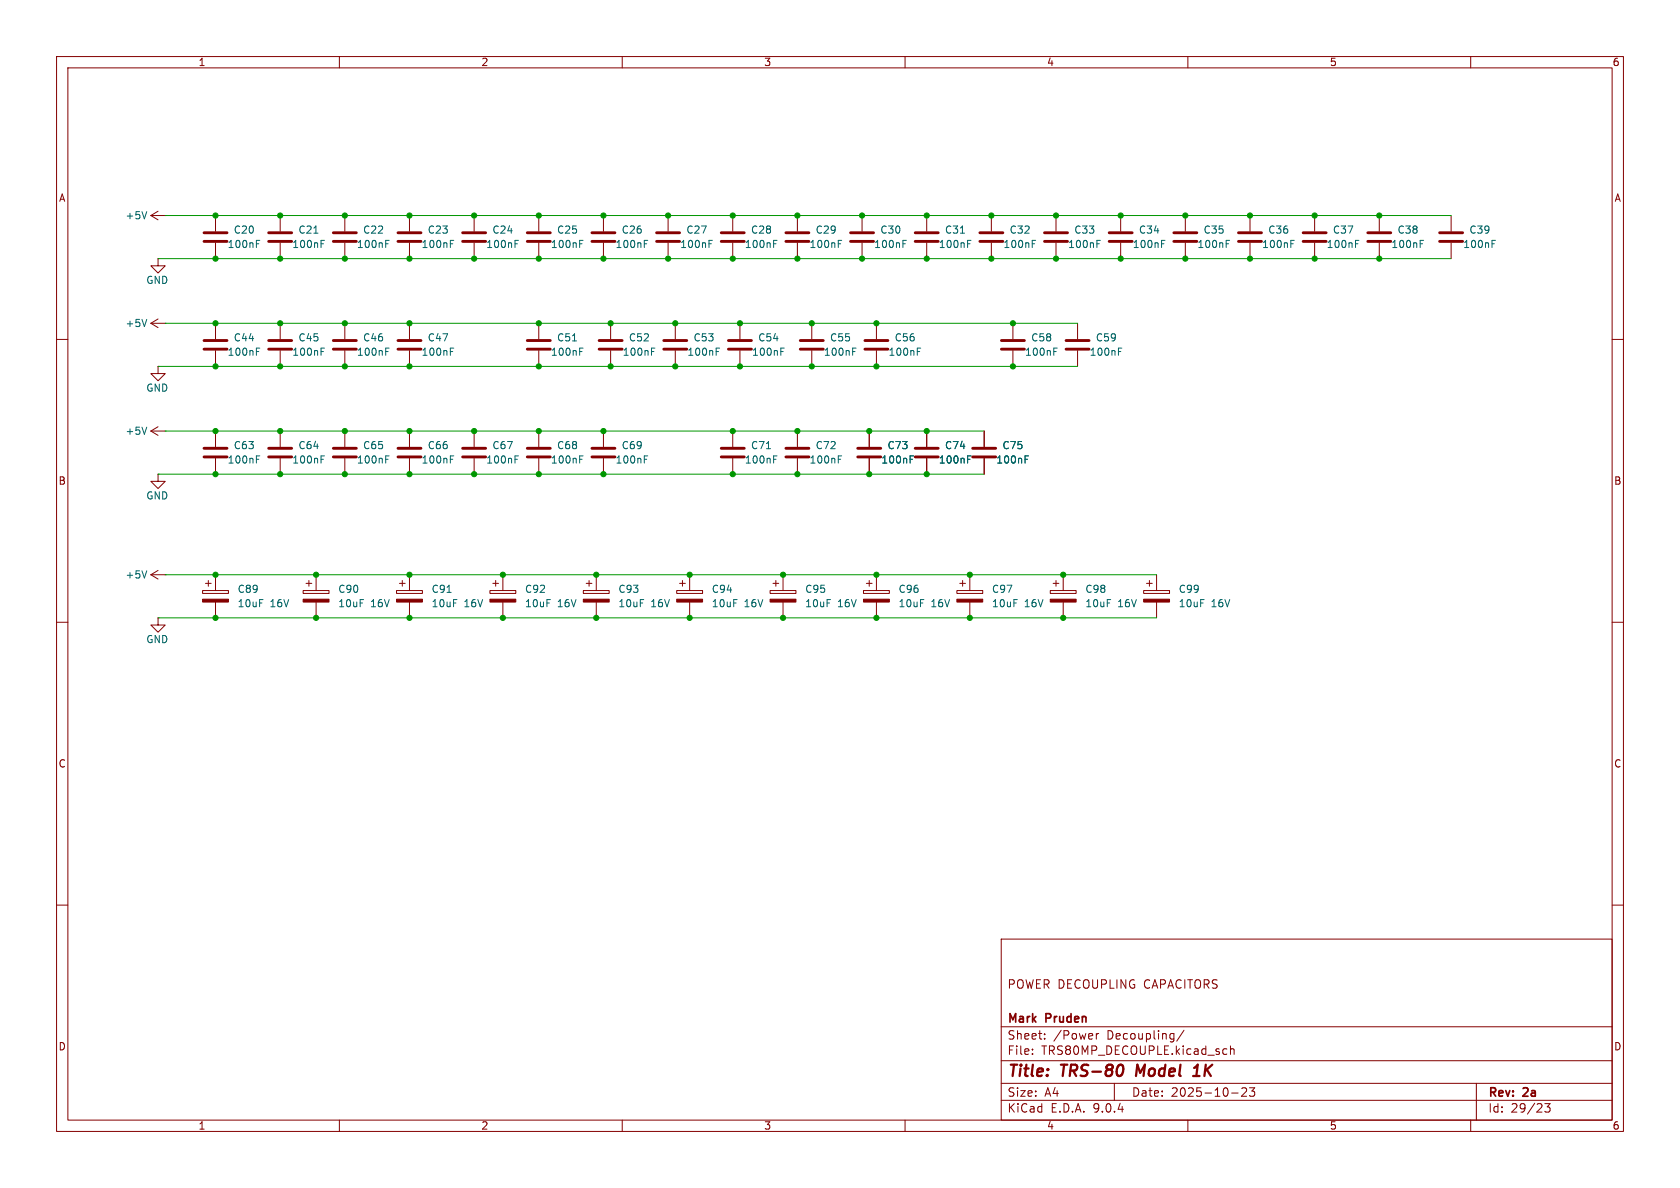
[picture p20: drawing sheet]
<svg xmlns="http://www.w3.org/2000/svg" width="297mm" height="210mm" viewBox="0 0 297 210" stroke-linecap="round" stroke-linejoin="round" font-family="sans-serif">
<defs><g id="words">
<g font-size="2.8" fill="#840000">
<text x="178" y="190.9">Title:</text>
<text x="187.7" y="190.9">TRS-80</text>
<text x="201.7" y="190.9">Model</text>
<text x="212.7" y="190.9">1K</text>
</g>
<g font-size="2.1" fill="#840000">
<text x="178" y="175">POWER DECOUPLING</text>
<text x="202.2" y="175">CAPACITORS</text>
<text x="178" y="184">Sheet:</text>
<text x="178" y="181.2">Mark</text>
<text x="185" y="181.2">Pruden</text>
<text x="186.2" y="184">/Power</text>
<text x="195.7" y="184">Decoupling/</text>
<text x="178" y="186.7">File:</text>
<text x="184.1" y="186.7">TRS80MP_DECOUPLE.kicad_sch</text>
<text x="178" y="196.9">KiCad</text>
<text x="178" y="194.1">Size:</text>
<text x="184.7" y="194.1">A4</text>
<text x="185.7" y="196.9">E.D.A.</text>
<text x="193.3" y="196.9">9.0.4</text>
<text x="200" y="194.1">Date:</text>
<text x="207" y="194.1">2025-10-23</text>
<text x="263" y="194.3">Rev:</text>
<text x="263" y="196.9">Id:</text>
<text x="267.1" y="196.9">29/23</text>
<text x="269.4" y="194.3">2a</text>
</g>
<g font-size="1.8" fill="#840000">
<text x="35" y="11.9">1</text>
<text x="85" y="11.9">2</text>
<text x="135" y="11.9">3</text>
<text x="185" y="11.9">4</text>
<text x="235" y="11.9">5</text>
<text x="285" y="11.9">6</text>
<text x="10.3" y="35.9">A</text>
<text x="285.3" y="35.9">A</text>
<text x="10.3" y="85.9">B</text>
<text x="285.3" y="85.9">B</text>
<text x="10.3" y="135.9">C</text>
<text x="285.3" y="135.9">C</text>
<text x="10.3" y="185.9">D</text>
<text x="285.3" y="185.9">D</text>
<text x="35" y="199.9">1</text>
<text x="85" y="199.9">2</text>
<text x="135" y="199.9">3</text>
<text x="185" y="199.9">4</text>
<text x="235" y="199.9">5</text>
<text x="285" y="199.9">6</text>
</g>
<g font-size="1.8" fill="#006464">
<text x="22.1" y="39">+5V</text>
<text x="41.2" y="41.5">C20</text>
<text x="52.7" y="41.5">C21</text>
<text x="64.1" y="41.5">C22</text>
<text x="75.5" y="41.5">C23</text>
<text x="87" y="41.5">C24</text>
<text x="98.4" y="41.5">C25</text>
<text x="109.8" y="41.5">C26</text>
<text x="121.2" y="41.5">C27</text>
<text x="132.7" y="41.5">C28</text>
<text x="144.1" y="41.5">C29</text>
<text x="155.5" y="41.5">C30</text>
<text x="167" y="41.5">C31</text>
<text x="178.4" y="41.5">C32</text>
<text x="189.8" y="41.5">C33</text>
<text x="201.3" y="41.5">C34</text>
<text x="212.7" y="41.5">C35</text>
<text x="224.1" y="41.5">C36</text>
<text x="235.5" y="41.5">C37</text>
<text x="247" y="41.5">C38</text>
<text x="259.7" y="41.5">C39</text>
<text x="40.1" y="44">100nF</text>
<text x="51.6" y="44">100nF</text>
<text x="63" y="44">100nF</text>
<text x="74.4" y="44">100nF</text>
<text x="85.9" y="44">100nF</text>
<text x="97.3" y="44">100nF</text>
<text x="108.7" y="44">100nF</text>
<text x="120.2" y="44">100nF</text>
<text x="131.6" y="44">100nF</text>
<text x="143" y="44">100nF</text>
<text x="154.4" y="44">100nF</text>
<text x="165.9" y="44">100nF</text>
<text x="177.3" y="44">100nF</text>
<text x="188.7" y="44">100nF</text>
<text x="200.2" y="44">100nF</text>
<text x="211.6" y="44">100nF</text>
<text x="223" y="44">100nF</text>
<text x="234.5" y="44">100nF</text>
<text x="245.9" y="44">100nF</text>
<text x="258.6" y="44">100nF</text>
<text x="25.8" y="50.4">GND</text>
<text x="22.1" y="58">+5V</text>
<text x="40.1" y="63.1">100nF</text>
<text x="41.2" y="60.6">C44</text>
<text x="51.6" y="63.1">100nF</text>
<text x="52.7" y="60.6">C45</text>
<text x="63" y="63.1">100nF</text>
<text x="64.1" y="60.6">C46</text>
<text x="74.4" y="63.1">100nF</text>
<text x="75.5" y="60.6">C47</text>
<text x="97.3" y="63.1">100nF</text>
<text x="98.4" y="60.6">C51</text>
<text x="110" y="63.1">100nF</text>
<text x="111.1" y="60.6">C52</text>
<text x="121.4" y="63.1">100nF</text>
<text x="122.5" y="60.6">C53</text>
<text x="132.9" y="63.1">100nF</text>
<text x="133.9" y="60.6">C54</text>
<text x="145.6" y="63.1">100nF</text>
<text x="146.6" y="60.6">C55</text>
<text x="157" y="63.1">100nF</text>
<text x="158.1" y="60.6">C56</text>
<text x="181.1" y="63.1">100nF</text>
<text x="182.2" y="60.6">C58</text>
<text x="192.5" y="63.1">100nF</text>
<text x="193.6" y="60.6">C59</text>
<text x="25.8" y="69.4">GND</text>
<text x="22.1" y="77.1">+5V</text>
<text x="40.1" y="82.1">100nF</text>
<text x="41.2" y="79.6">C63</text>
<text x="51.6" y="82.1">100nF</text>
<text x="52.7" y="79.6">C64</text>
<text x="63" y="82.1">100nF</text>
<text x="64.1" y="79.6">C65</text>
<text x="74.4" y="82.1">100nF</text>
<text x="75.5" y="79.6">C66</text>
<text x="85.9" y="82.1">100nF</text>
<text x="87" y="79.6">C67</text>
<text x="97.3" y="82.1">100nF</text>
<text x="98.4" y="79.6">C68</text>
<text x="108.7" y="82.1">100nF</text>
<text x="109.8" y="79.6">C69</text>
<text x="131.6" y="82.1">100nF</text>
<text x="132.7" y="79.6">C71</text>
<text x="143" y="82.1">100nF</text>
<text x="144.1" y="79.6">C72</text>
<text x="155.7" y="82.1">100nF</text>
<text x="156.8" y="79.6">C73</text>
<text x="165.9" y="82.1">100nF</text>
<text x="167" y="79.6">C74</text>
<text x="176" y="82.1">100nF</text>
<text x="177.1" y="79.6">C75</text>
<text x="25.8" y="88.5">GND</text>
<text x="22.1" y="102.5">+5V</text>
<text x="41.9" y="105">C89</text>
<text x="41.9" y="107.5">10uF</text>
<text x="47.7" y="107.5">16V</text>
<text x="59.7" y="105">C90</text>
<text x="59.7" y="107.5">10uF</text>
<text x="65.5" y="107.5">16V</text>
<text x="76.2" y="105">C91</text>
<text x="76.2" y="107.5">10uF</text>
<text x="82" y="107.5">16V</text>
<text x="92.7" y="105">C92</text>
<text x="92.7" y="107.5">10uF</text>
<text x="98.5" y="107.5">16V</text>
<text x="109.2" y="105">C93</text>
<text x="109.2" y="107.5">10uF</text>
<text x="115.1" y="107.5">16V</text>
<text x="125.7" y="105">C94</text>
<text x="125.7" y="107.5">10uF</text>
<text x="131.6" y="107.5">16V</text>
<text x="142.2" y="105">C95</text>
<text x="142.2" y="107.5">10uF</text>
<text x="148.1" y="107.5">16V</text>
<text x="158.8" y="105">C96</text>
<text x="158.8" y="107.5">10uF</text>
<text x="164.6" y="107.5">16V</text>
<text x="175.3" y="105">C97</text>
<text x="175.3" y="107.5">10uF</text>
<text x="181.1" y="107.5">16V</text>
<text x="191.8" y="105">C98</text>
<text x="191.8" y="107.5">10uF</text>
<text x="197.6" y="107.5">16V</text>
<text x="208.3" y="105">C99</text>
<text x="208.3" y="107.5">10uF</text>
<text x="214.1" y="107.5">16V</text>
<text x="25.8" y="113.9">GND</text>
</g>
</g></defs>
<g fill="none" stroke="#840000" stroke-width=".18">
<path d="M10 10h277v190h-277zM12 12h273v186h-273zM60 10v2M110 10v2M160 10v2M210 10v2M260 10v2M26.7 38.1l1.2 .8M26.7 38.1h2.5M27.9 37.3l-1.2 .8M29.2 38.1h.1M38.1 38.1v2.8"/>
<path d="M49.5 38.1v2.8M61 38.1v2.8M72.4 38.1v2.8M83.8 38.1v2.8M95.2 38.1v2.8M106.7 38.1v2.8M118.1 38.1v2.8M129.5 38.1v2.8M141 38.1v2.8M152.4 38.1v2.8M163.8 38.1v2.8M175.3 38.1v2.8"/>
<path d="M186.7 38.1v2.8M198.1 38.1v2.8M209.5 38.1v2.8M221 38.1v2.8M232.4 38.1v2.8M243.8 38.1v2.8M256.5 38.1v2.8M26.7 57.2l1.2 .7M26.7 57.2h2.5M27.9 45.7v1.3h1.3l-1.3 1.3-1.2-1.3h1.2M27.9 45.7h.1M27.9 56.4l-1.2 .8"/>
<path d="M29.2 57.2h.1M38.1 42.9v2.8M38.1 57.2v2.7M49.5 42.9v2.8M49.5 57.2v2.7M61 42.9v2.8M61 57.2v2.7M72.4 42.9v2.8M72.4 57.2v2.7M83.8 42.9v2.8M95.2 42.9v2.8M95.2 57.2v2.7"/>
<path d="M106.7 42.9v2.8M107.9 57.2v2.7M118.1 42.9v2.8M119.4 57.2v2.7M129.5 42.9v2.8M130.8 57.2v2.7M141 42.9v2.8M143.5 57.2v2.7M152.4 42.9v2.8M154.9 57.2v2.7M163.8 42.9v2.8M175.3 42.9v2.8"/>
<path d="M179.1 57.2v2.7M186.7 42.9v2.8M190.5 57.2v2.7M198.1 42.9v2.8M209.5 42.9v2.8M221 42.9v2.8M232.4 42.9v2.8M243.8 42.9v2.8M256.5 42.9v2.8M10 60h2M26.7 76.2l1.2 .8M26.7 76.2h2.5"/>
<path d="M27.9 64.8v1.2h1.3l-1.3 1.3-1.2-1.3h1.2M27.9 64.8h.1M27.9 75.4l-1.2 .8M29.2 76.2h.1M38.1 62v2.8M38.1 76.2v2.8M49.5 62v2.8M49.5 76.2v2.8M61 62v2.8M61 76.2v2.8M72.4 62v2.8M72.4 76.2v2.8"/>
<path d="M83.8 76.2v2.8M95.2 62v2.8M95.2 76.2v2.8M106.7 76.2v2.8M107.9 62v2.8M119.4 62v2.8M129.5 76.2v2.8M130.8 62v2.8M141 76.2v2.8M143.5 62v2.8M153.7 76.2v2.8M154.9 62v2.8"/>
<path d="M163.8 76.2v2.8M174 76.2v2.8M179.1 62v2.8M190.5 62v2.8M285 60h2M27.9 83.8v1.3h1.3l-1.3 1.3-1.2-1.3h1.2M27.9 83.8h.1M38.1 81v2.8M49.5 81v2.8M61 81v2.8M72.4 81v2.8M83.8 81v2.8"/>
<path d="M95.2 81v2.8M106.7 81v2.8M129.5 81v2.8M141 81v2.8M153.7 81v2.8M163.8 81v2.8M174 81v2.8M10 110h2M26.7 101.6l1.2 .8M26.7 101.6h2.5M27.9 109.2v1.3h1.3l-1.3 1.3-1.2-1.3h1.2M27.9 109.2h.1"/>
<path d="M27.9 100.8l-1.2 .8M29.2 101.6h.1M35.8 104.4h4.6v.5h-4.6zM36.3 103.1h1M36.8 102.6v1M38.1 101.6v2.8M38.1 106.4v2.8M53.6 104.4h4.6v.5h-4.6zM54.1 103.1h1M54.6 102.6v1M55.9 101.6v2.8M55.9 106.4v2.8"/>
<path d="M70.1 104.4h4.6v.5h-4.6zM70.6 103.1h1M71.1 102.6v1M72.4 101.6v2.8M72.4 106.4v2.8M86.6 104.4h4.6v.5h-4.6zM87.1 103.1h1M87.6 102.6v1M88.9 101.6v2.8M88.9 106.4v2.8M103.1 104.4h4.6v.5h-4.6zM103.6 103.1h1"/>
<path d="M104.1 102.6v1M105.4 101.6v2.8M105.4 106.4v2.8M119.6 104.4h4.6v.5h-4.6zM120.1 103.1h1.1M120.6 102.6v1M121.9 101.6v2.8M121.9 106.4v2.8M136.1 104.4h4.6v.5h-4.6zM136.7 103.1h1M137.2 102.6v1M138.4 101.6v2.8"/>
<path d="M138.4 106.4v2.8M152.7 104.4h4.5v.5h-4.5zM153.2 103.1h1M153.7 102.6v1M154.9 101.6v2.8M154.9 106.4v2.8M169.2 104.4h4.5v.5h-4.5zM169.7 103.1h1M170.2 102.6v1M171.4 101.6v2.8M171.4 106.4v2.8M185.7 104.4h4.5v.5h-4.5z"/>
<path d="M186.2 103.1h1M186.7 102.6v1M188 101.6v2.8M188 106.4v2.8M202.2 104.4h4.6v.5h-4.6zM202.7 103.1h1M203.2 102.6v1M204.5 101.6v2.8M204.5 106.4v2.8M285 110h2M10 160h2M177 166h108v32h-108z"/>
<path d="M285 160h2M60 198v2M110 198v2M160 198v2M177 194.5h108M177 191.5h108M177 187.5h108M177 181.5h108M182.5 186.3v.1M182.5 185.5v.1M184.7 183.6v.1M184.7 182.8v.1"/>
<path d="M193.8 182.7v1M194.2 182.7l-.2 .1-.2 .2M197 191.5v3M209.3 182.1l-1.3 2M210 198v2M216.7 185.4l.2 .1M216.9 186.3l-.2 .1M217.5 184.9v1.5M217.5 185.5l.2-.1 .4 .1 .1 .9M217.7 193.2h1.2M219.5 192.4l.6-.1 .2 .1 .1 .3-.9 1.1h.9M220.9 192.3h.9l-.5 .6 .4 .1v.7l-.2 .1h-.4l-.2-.1"/>
<path d="M260 198v2M261 191.5v6.5M273.1 195.1h.9l-.5 .6 .5 .1v.7l-.3 .1h-.4l-.2-.1"/>
</g>
<path d="M198.4 188.3a1.31 1.31 0 0 1 0 1.5M201.1 188.2l-.3 2M210.9 190.2h1.2M211.1 188.8l.6-.6-.2 2" fill="none" stroke="#840000" stroke-width=".4"/>
<g fill="none" stroke="#840000" stroke-width=".51">
<path d="M36.1 42.7h4M36.1 41.1h4M47.5 42.7h4.1M47.5 41.1h4.1M58.9 42.7h4.1M58.9 41.1h4.1M70.4 42.7h4M70.4 41.1h4M81.8 42.7h4.1M81.8 41.1h4.1M93.2 42.7h4.1M93.2 41.1h4.1"/>
<path d="M104.6 42.7h4.1M104.6 41.1h4.1M116.1 42.7h4M116.1 41.1h4M127.5 42.7h4.1M127.5 41.1h4.1M138.9 42.7h4.1M138.9 41.1h4.1M150.4 42.7h4M150.4 41.1h4M161.8 42.7h4.1M161.8 41.1h4.1"/>
<path d="M173.2 42.7h4.1M173.2 41.1h4.1M184.7 42.7h4M184.7 41.1h4M196.1 42.7h4.1M196.1 41.1h4.1M207.5 42.7h4.1M207.5 41.1h4.1M218.9 42.7h4.1M218.9 41.1h4.1M230.4 42.7h4M230.4 41.1h4"/>
<path d="M241.8 42.7h4.1M241.8 41.1h4.1M254.5 42.7h4.1M254.5 41.1h4.1M36.1 79.2h4M36.1 61.7h4M36.1 60.2h4M47.5 79.2h4.1M47.5 61.7h4.1M47.5 60.2h4.1M58.9 79.2h4.1M58.9 61.7h4.1"/>
<path d="M58.9 60.2h4.1M70.4 79.2h4M70.4 61.7h4M70.4 60.2h4M81.8 79.2h4.1M93.2 79.2h4.1M93.2 61.7h4.1M93.2 60.2h4.1M104.6 79.2h4.1M105.9 61.7h4.1M105.9 60.2h4.1M117.3 61.7h4.1"/>
<path d="M117.3 60.2h4.1M127.5 79.2h4.1M128.8 61.7h4M128.8 60.2h4M138.9 79.2h4.1M141.5 61.7h4M141.5 60.2h4M151.6 79.2h4.1M152.9 61.7h4.1M152.9 60.2h4.1M161.8 79.2h4.1M172 79.2h4"/>
<path d="M177 61.7h4.1M177 60.2h4.1M188.5 61.7h4M188.5 60.2h4M36.1 80.8h4M47.5 80.8h4.1M58.9 80.8h4.1M70.4 80.8h4M81.8 80.8h4.1M93.2 80.8h4.1M104.6 80.8h4.1M127.5 80.8h4.1"/>
<path d="M138.9 80.8h4.1M151.6 80.8h4.1M161.8 80.8h4.1M172 80.8h4"/>
</g>
<g fill="none" stroke="#006464" stroke-width=".18">
<path d="M25.9 37.4l-.4 1.3M25.9 56.5l-.4 1.2M45.3 43.1h.5M45.3 42.5h.6M55.5 41.2h.7M56.8 43.1h.4M56.8 42.5h.6M68.2 43.1h.4M68.2 42.5h.6M79.6 43.1h.4M79.6 42.5h.6M91 43.1h.5"/>
<path d="M91 42.5h.7M102.5 43.1h.4M102.5 42.5h.6M113.9 43.1h.4M113.9 42.5h.6M125.3 43.1h.5M125.3 42.5h.6M136.8 43.1h.4M136.8 42.5h.6M148.2 43.1h.4M148.2 42.5h.6M159.6 43.1h.5"/>
<path d="M159.6 42.5h.6M169.8 41.2h.7M171.1 43.1h.4M171.1 42.5h.6M182.5 43.1h.4M182.5 42.5h.6M193.9 43.1h.4M193.9 42.5h.6M205.3 43.1h.5M205.3 42.5h.7M216.8 43.1h.4M216.8 42.5h.6"/>
<path d="M228.2 43.1h.4M228.2 42.5h.6M239.6 43.1h.5M239.6 42.5h.6M251.1 43.1h.4M251.1 42.5h.6M263.8 43.1h.4M263.8 42.5h.6M25.9 75.5l-.4 1.3M45.3 62.1h.5M45.3 61.5h.6M56.8 62.1h.4"/>
<path d="M56.8 61.5h.6M68.2 62.1h.4M68.2 61.5h.6M79.6 62.1h.4M79.6 61.5h.6M101.2 60.3h.7M102.5 62.1h.4M102.5 61.5h.6M115.2 62.1h.4M115.2 61.5h.6M126.6 62.1h.4M126.6 61.5h.6"/>
<path d="M135.5 79.3h.7M138 62.1h.5M138 61.5h.6M150.7 62.1h.5M150.7 61.5h.6M162.2 62.1h.4M162.2 61.5h.6M186.3 62.1h.4M186.3 61.5h.6M197.7 62.1h.5M197.7 61.5h.6M45.3 81.2h.5"/>
<path d="M45.3 80.6h.6M56.8 81.2h.4M56.8 80.6h.6M68.2 81.2h.4M68.2 80.6h.6M79.6 81.2h.4M79.6 80.6h.6M91 81.2h.5M91 80.6h.7M102.5 81.2h.4M102.5 80.6h.6M113.9 81.2h.4"/>
<path d="M113.9 80.6h.6M136.8 81.2h.4M136.8 80.6h.6M148.2 81.2h.4M148.2 80.6h.6M160.9 81.2h.4M160.9 80.6h.6M171.1 81.2h.4M171.1 80.6h.6M181.2 81.2h.4M181.2 80.6h.6M25.9 100.9l-.4 1.3"/>
<path d="M79 104.7h.8"/>
</g>
<g fill="#840000" stroke="#840000" stroke-width=".18">
<path d="M185.7 105.9h4.5v.5h-4.5z"/>
<path d="M202.2 105.9h4.6v.5h-4.6z"/>
<path d="M169.2 105.9h4.5v.5h-4.5z"/>
<path d="M70.1 105.9h4.6v.5h-4.6z"/>
<path d="M86.6 105.9h4.6v.5h-4.6z"/>
<path d="M152.7 105.9h4.5v.5h-4.5z"/>
<path d="M136.1 105.9h4.6v.5h-4.6z"/>
<path d="M119.6 105.9h4.6v.5h-4.6z"/>
<path d="M103.1 105.9h4.6v.5h-4.6z"/>
<path d="M35.8 105.9h4.6v.5h-4.6z"/>
<path d="M53.6 105.9h4.6v.5h-4.6z"/>
</g>
<path d="M29.2 38.1h227.3M27.9 45.7h228.6M29.2 57.2h161.3M27.9 64.8h162.6M29.2 76.2h144.8M27.9 83.8h146.1M27.9 109.2h176.6M29.2 101.6h175.3" fill="none" stroke="#009600" stroke-width=".18"/>
<g fill="#009600" stroke="#009600" stroke-width=".18">
<circle cx="72.4" cy="57.2" r=".46"/>
<circle cx="72.4" cy="45.7" r=".46"/>
<circle cx="61" cy="57.2" r=".46"/>
<circle cx="61" cy="45.7" r=".46"/>
<circle cx="72.4" cy="38.1" r=".46"/>
<circle cx="61" cy="38.1" r=".46"/>
<circle cx="49.5" cy="38.1" r=".46"/>
<circle cx="61" cy="64.8" r=".46"/>
<circle cx="72.4" cy="64.8" r=".46"/>
<circle cx="72.4" cy="76.2" r=".46"/>
<circle cx="38.1" cy="64.8" r=".46"/>
<circle cx="38.1" cy="57.2" r=".46"/>
<circle cx="49.5" cy="57.2" r=".46"/>
<circle cx="49.5" cy="64.8" r=".46"/>
<circle cx="49.5" cy="45.7" r=".46"/>
<circle cx="38.1" cy="38.1" r=".46"/>
<circle cx="38.1" cy="45.7" r=".46"/>
<circle cx="107.9" cy="57.2" r=".46"/>
<circle cx="107.9" cy="64.8" r=".46"/>
<circle cx="106.7" cy="83.8" r=".46"/>
<circle cx="83.8" cy="83.8" r=".46"/>
<circle cx="95.2" cy="83.8" r=".46"/>
<circle cx="88.9" cy="101.6" r=".46"/>
<circle cx="88.9" cy="109.2" r=".46"/>
<circle cx="95.2" cy="57.2" r=".46"/>
<circle cx="105.4" cy="101.6" r=".46"/>
<circle cx="105.4" cy="109.2" r=".46"/>
<circle cx="121.9" cy="109.2" r=".46"/>
<circle cx="121.9" cy="101.6" r=".46"/>
<circle cx="95.2" cy="38.1" r=".46"/>
<circle cx="106.7" cy="38.1" r=".46"/>
<circle cx="95.2" cy="45.7" r=".46"/>
<circle cx="118.1" cy="45.7" r=".46"/>
<circle cx="106.7" cy="45.7" r=".46"/>
<circle cx="95.2" cy="76.2" r=".46"/>
<circle cx="83.8" cy="76.2" r=".46"/>
<circle cx="95.2" cy="64.8" r=".46"/>
<circle cx="83.8" cy="38.1" r=".46"/>
<circle cx="83.8" cy="45.7" r=".46"/>
<circle cx="61" cy="76.2" r=".46"/>
<circle cx="61" cy="83.8" r=".46"/>
<circle cx="72.4" cy="101.6" r=".46"/>
<circle cx="72.4" cy="109.2" r=".46"/>
<circle cx="72.4" cy="83.8" r=".46"/>
<circle cx="38.1" cy="101.6" r=".46"/>
<circle cx="55.9" cy="109.2" r=".46"/>
<circle cx="55.9" cy="101.6" r=".46"/>
<circle cx="49.5" cy="76.2" r=".46"/>
<circle cx="49.5" cy="83.8" r=".46"/>
<circle cx="38.1" cy="76.2" r=".46"/>
<circle cx="38.1" cy="83.8" r=".46"/>
<circle cx="38.1" cy="109.2" r=".46"/>
<circle cx="141" cy="83.8" r=".46"/>
<circle cx="153.7" cy="76.2" r=".46"/>
<circle cx="141" cy="76.2" r=".46"/>
<circle cx="153.7" cy="83.8" r=".46"/>
<circle cx="138.4" cy="101.6" r=".46"/>
<circle cx="154.9" cy="101.6" r=".46"/>
<circle cx="154.9" cy="109.2" r=".46"/>
<circle cx="138.4" cy="109.2" r=".46"/>
<circle cx="154.9" cy="57.2" r=".46"/>
<circle cx="143.5" cy="57.2" r=".46"/>
<circle cx="143.5" cy="64.8" r=".46"/>
<circle cx="154.9" cy="64.8" r=".46"/>
<circle cx="163.8" cy="45.7" r=".46"/>
<circle cx="163.8" cy="38.1" r=".46"/>
<circle cx="175.3" cy="38.1" r=".46"/>
<circle cx="232.4" cy="38.1" r=".46"/>
<circle cx="232.4" cy="45.7" r=".46"/>
<circle cx="175.3" cy="45.7" r=".46"/>
<circle cx="186.7" cy="45.7" r=".46"/>
<circle cx="186.7" cy="38.1" r=".46"/>
<circle cx="221" cy="45.7" r=".46"/>
<circle cx="209.5" cy="38.1" r=".46"/>
<circle cx="209.5" cy="45.7" r=".46"/>
<circle cx="221" cy="38.1" r=".46"/>
<circle cx="243.8" cy="45.7" r=".46"/>
<circle cx="243.8" cy="38.1" r=".46"/>
<circle cx="198.1" cy="45.7" r=".46"/>
<circle cx="198.1" cy="38.1" r=".46"/>
<circle cx="152.4" cy="38.1" r=".46"/>
<circle cx="141" cy="45.7" r=".46"/>
<circle cx="152.4" cy="45.7" r=".46"/>
<circle cx="141" cy="38.1" r=".46"/>
<circle cx="163.8" cy="83.8" r=".46"/>
<circle cx="171.4" cy="101.6" r=".46"/>
<circle cx="171.4" cy="109.2" r=".46"/>
<circle cx="188" cy="109.2" r=".46"/>
<circle cx="188" cy="101.6" r=".46"/>
<circle cx="179.1" cy="57.2" r=".46"/>
<circle cx="179.1" cy="64.8" r=".46"/>
<circle cx="163.8" cy="76.2" r=".46"/>
<circle cx="130.8" cy="57.2" r=".46"/>
<circle cx="130.8" cy="64.8" r=".46"/>
<circle cx="129.5" cy="83.8" r=".46"/>
<circle cx="118.1" cy="38.1" r=".46"/>
<circle cx="129.5" cy="38.1" r=".46"/>
<circle cx="119.4" cy="57.2" r=".46"/>
<circle cx="129.5" cy="76.2" r=".46"/>
<circle cx="106.7" cy="76.2" r=".46"/>
<circle cx="119.4" cy="64.8" r=".46"/>
<circle cx="129.5" cy="45.7" r=".46"/>
</g>
<use href="#words"/>
</svg>
